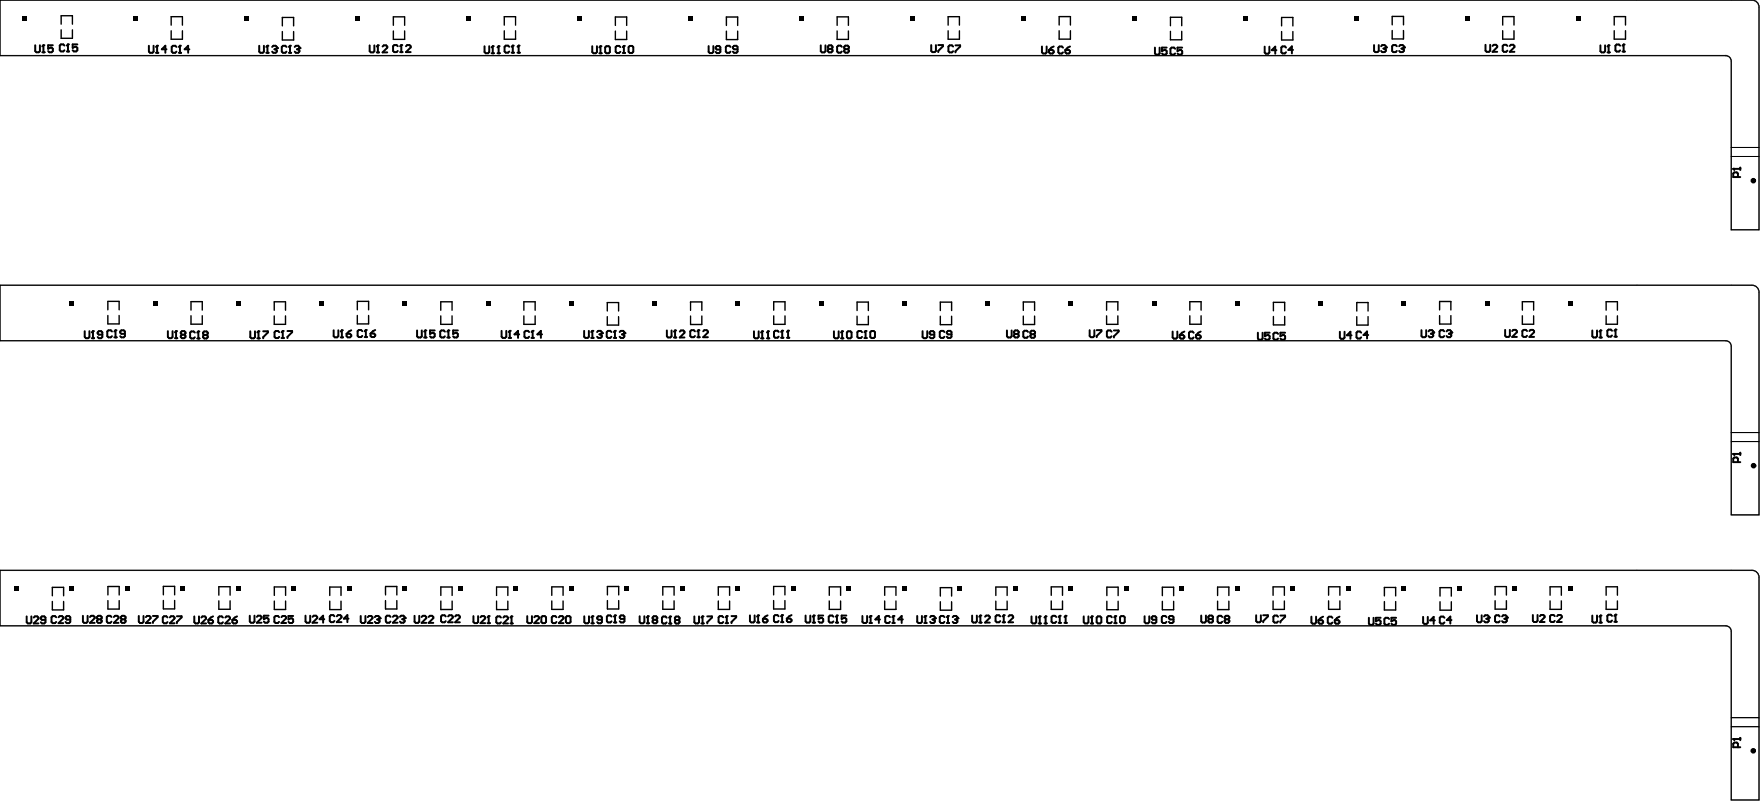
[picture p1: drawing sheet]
<svg xmlns="http://www.w3.org/2000/svg" width="528mm" height="240mm" viewBox="0 0 528 240" stroke-linecap="round" stroke-linejoin="round" font-family="sans-serif">
<path d="M519.1 171.1h-519.1v16.6h517.5M519.1 189.4v50.5" fill="none" stroke="#5a5a5a" stroke-width=".42"/>
<circle cx="517.5" cy="187.7" r=".21" fill="#5a5a5a"/>
<path d="M519.1 0h-519.1v16.7h517.5M519.1 18.3v50.6M519.1 171.1h6.2a2.12 2.12 0 0 1 2.2 2.1v66.7h-8.4M517.5 187.7l1.1 .5 .5 1.2" fill="none" stroke="#5a5a5a" stroke-width=".42"/>
<circle cx="517.5" cy="16.7" r=".21" fill="#5a5a5a"/>
<path d="M517.5 16.7l1.1 .5 .5 1.1M519.1 0h6.2a2.12 2.12 0 0 1 2.2 2.2v66.7h-8.4M519.1 85.6h-519.1v16.6h517.5M519.1 103.9v50.5" fill="none" stroke="#5a5a5a" stroke-width=".42"/>
<circle cx="517.5" cy="102.2" r=".21" fill="#5a5a5a"/>
<path d="M519.1 85.6h6.2a2.12 2.12 0 0 1 2.2 2.1v66.7h-8.4M517.5 102.2l1.1 .5 .5 1.2" fill="none" stroke="#5a5a5a" stroke-width=".42"/>
<path d="M0 0h525.3a2.02 2.02 0 0 1 2.2 2.2v42h-8.4v-25.9a1.66 1.66 0 0 0-1.6-1.6h-517.5zM519.1 46.9h8.4v22h-8.4zM519.1 44.2h8.4v2.7h-8.4zM0 85.6h525.3a2.02 2.02 0 0 1 2.2 2.1v42h-8.4v-25.8a1.66 1.66 0 0 0-1.6-1.7h-517.5zM519.1 132.4h8.4v22h-8.4zM519.1 129.7h8.4v2.7h-8.4zM0 171.1h525.3a2.02 2.02 0 0 1 2.2 2.1v42h-8.4v-25.8a1.66 1.66 0 0 0-1.6-1.7h-517.5zM519.1 218h8.4v21.9h-8.4zM519.1 215.2h8.4v2.8h-8.4z" fill="none" stroke="#000" stroke-width=".3"/>
<g fill="none" stroke="#000" stroke-width=".42">
<path d="M18.3 7.3v-2.6h3.4v2.6M18.3 8.9v2.6h3.4v-2.6M51.3 7.5v-2.5h3.4v2.5M51.3 9.2v2.6h3.4v-2.6M84.7 7.8v-2.6h3.3v2.6M84.7 9.5v2.5h3.3v-2.5M118 7.6v-2.5h3.3v2.5M118 9.3v2.5h3.3v-2.5M151.2 7.5v-2.5h3.4v2.5M151.2 9.2v2.6h3.4v-2.6M184.5 7.6v-2.5h3.4v2.5M184.5 9.3v2.6h3.4v-2.6"/>
<path d="M217.8 7.6v-2.5h3.4v2.5M217.8 9.3v2.6h3.4v-2.6M251 7.6v-2.5h3.4v2.5M251 9.3v2.5h3.4v-2.5M284.3 7.5v-2.5h3.4v2.5M284.3 9.2v2.6h3.4v-2.6M317.6 9.2v2.5h3.4v-2.5M317.6 7.5v-2.5h3.4v2.5M351 7.7v-2.5h3.4v2.5M351 9.4v2.5h3.4v-2.5M384.3 7.8v-2.6h3.4v2.6M384.3 9.5v2.5h3.4v-2.5"/>
<path d="M417.5 7.5v-2.6h3.3v2.6M417.5 9.1v2.6h3.3v-2.6M450.6 9.2v2.5h3.4v-2.5M450.6 7.5v-2.5h3.4v2.5M484 9.2v2.5h3.4v-2.5M484 7.5v-2.5h3.4v2.5M32.3 92.9v-2.5h3.4v2.5M32.3 94.6v2.6h3.4v-2.6M57.3 93v-2.5h3.4v2.5M57.3 94.7v2.5h3.4v-2.5M82.2 93.1v-2.6h3.4v2.6M82.2 94.7v2.6h3.4v-2.6"/>
<path d="M107.1 92.9v-2.5h3.4v2.5M107.1 94.6v2.5h3.4v-2.5M132.2 93.1v-2.6h3.4v2.6M132.2 94.7v2.6h3.4v-2.6M157.1 93.1v-2.6h3.4v2.6M157.1 94.7v2.6h3.4v-2.6M182.1 93.3v-2.6h3.4v2.6M182.1 95v2.5h3.4v-2.5M207.1 94.8v2.5h3.4v-2.5M207.1 93.1v-2.5h3.4v2.5M232 93.1v-2.6h3.4v2.6M232 94.7v2.6h3.4v-2.6"/>
<path d="M257 93.1v-2.5h3.4v2.5M257 94.8v2.6h3.4v-2.6M282 93.2v-2.6h3.4v2.6M282 94.8v2.6h3.4v-2.6M306.8 94.8v2.5h3.4v-2.5M306.8 93.1v-2.5h3.4v2.5M331.8 93.1v-2.6h3.4v2.6M331.8 94.7v2.6h3.4v-2.6M356.8 93v-2.5h3.4v2.5M356.8 94.7v2.6h3.4v-2.6M381.8 93.2v-2.5h3.4v2.5M381.8 94.9v2.5h3.4v-2.5"/>
<path d="M406.8 93.3v-2.6h3.4v2.6M406.8 95v2.5h3.4v-2.5M431.7 93v-2.6h3.4v2.6M431.7 94.7v2.5h3.4v-2.5M456.5 93v-2.5h3.4v2.5M456.5 94.7v2.6h3.4v-2.6M481.6 93v-2.5h3.4v2.5M481.6 94.7v2.6h3.4v-2.6M15.7 178.7v-2.5h3.4v2.5M32.4 178.4v-2.5h3.3v2.5M49 178.4v-2.5h3.4v2.5M65.6 178.5v-2.5h3.4v2.5"/>
<path d="M82.3 178.6v-2.6h3.3v2.6M98.9 178.6v-2.5h3.4v2.5M115.6 178.4v-2.5h3.4v2.5M132.2 178.6v-2.5h3.4v2.5M148.9 178.6v-2.5h3.4v2.5M165.5 178.6v-2.6h3.3v2.6M182.1 178.4v-2.5h3.4v2.5M198.7 178.5v-2.5h3.4v2.5M215.4 178.6v-2.6h3.4v2.6M232 178.4v-2.5h3.4v2.5M248.7 178.6v-2.6h3.4v2.6M265.3 178.6v-2.6h3.4v2.6"/>
<path d="M282 178.8v-2.5h3.4v2.5M298.6 178.6v-2.5h3.4v2.5M315.2 178.6v-2.6h3.4v2.6M331.9 178.6v-2.5h3.4v2.5M348.5 178.7v-2.6h3.4v2.6M365.1 178.6v-2.5h3.4v2.5M381.7 178.6v-2.6h3.4v2.6M398.4 178.5v-2.5h3.4v2.5M415.1 178.7v-2.5h3.4v2.5M431.8 178.8v-2.5h3.4v2.5M448.3 178.5v-2.6h3.4v2.6M464.8 178.5v-2.5h3.4v2.5"/>
<path d="M481.6 178.5v-2.5h3.4v2.5M15.7 180.4v2.5h3.4v-2.5M32.4 180.1v2.6h3.3v-2.6M49 180.1v2.5h3.4v-2.5M65.6 180.2v2.5h3.4v-2.5M82.3 180.3v2.5h3.3v-2.5M98.9 180.3v2.5h3.4v-2.5M115.6 180.1v2.6h3.4v-2.6M132.2 180.3v2.5h3.4v-2.5M148.9 180.3v2.5h3.4v-2.5M165.5 180.2v2.6h3.3v-2.6M182.1 180.1v2.6h3.4v-2.6"/>
<path d="M198.7 180.2v2.5h3.4v-2.5M215.4 180.2v2.6h3.4v-2.6M232 180.1v2.6h3.4v-2.6M248.7 180.2v2.6h3.4v-2.6M265.3 180.2v2.6h3.4v-2.6M282 180.5v2.5h3.4v-2.5M298.6 180.3v2.5h3.4v-2.5M315.2 180.2v2.6h3.4v-2.6M331.9 180.3v2.6h3.4v-2.6M348.5 180.3v2.6h3.4v-2.6M365.1 180.3v2.5h3.4v-2.5M381.7 180.2v2.6h3.4v-2.6"/>
<path d="M398.4 180.2v2.6h3.4v-2.6M415.1 180.4v2.6h3.4v-2.6M431.8 180.5v2.5h3.4v-2.5M448.3 180.2v2.5h3.4v-2.5M464.8 180.2v2.6h3.4v-2.6M481.6 180.2v2.6h3.4v-2.6"/>
</g>
<g fill="#000">
<path d="M6.7 5h1.2v1.2h-1.2z" fill-rule="evenodd"/>
<path d="M40 5h1.2v1.2h-1.2z" fill-rule="evenodd"/>
<path d="M73.2 5h1.3v1.2h-1.3z" fill-rule="evenodd"/>
<path d="M106.5 5h1.3v1.2h-1.3z" fill-rule="evenodd"/>
<path d="M139.8 5h1.3v1.2h-1.3z" fill-rule="evenodd"/>
<path d="M173.1 5h1.3v1.2h-1.3z" fill-rule="evenodd"/>
<path d="M206.4 5h1.3v1.2h-1.3z" fill-rule="evenodd"/>
<path d="M239.7 5h1.3v1.2h-1.3z" fill-rule="evenodd"/>
<path d="M273 5h1.2v1.2h-1.2z" fill-rule="evenodd"/>
<path d="M306.3 5h1.2v1.2h-1.2z" fill-rule="evenodd"/>
<path d="M339.6 5h1.2v1.2h-1.2z" fill-rule="evenodd"/>
<path d="M372.8 5h1.3v1.2h-1.3z" fill-rule="evenodd"/>
<path d="M406.1 5h1.3v1.2h-1.3z" fill-rule="evenodd"/>
<path d="M439.4 5h1.3v1.2h-1.3z" fill-rule="evenodd"/>
<path d="M472.7 5h1.3v1.2h-1.3z" fill-rule="evenodd"/>
<path d="M20.9 90.5h1.3v1.3h-1.3z" fill-rule="evenodd"/>
<path d="M45.9 90.5h1.2v1.3h-1.2z" fill-rule="evenodd"/>
<path d="M70.8 90.5h1.3v1.3h-1.3z" fill-rule="evenodd"/>
<path d="M95.8 90.5h1.3v1.3h-1.3z" fill-rule="evenodd"/>
<path d="M120.8 90.5h1.2v1.3h-1.2z" fill-rule="evenodd"/>
<path d="M145.7 90.5h1.3v1.3h-1.3z" fill-rule="evenodd"/>
<path d="M170.7 90.5h1.3v1.3h-1.3z" fill-rule="evenodd"/>
<path d="M195.7 90.5h1.2v1.3h-1.2z" fill-rule="evenodd"/>
<path d="M220.6 90.5h1.3v1.3h-1.3z" fill-rule="evenodd"/>
<path d="M245.6 90.5h1.3v1.3h-1.3z" fill-rule="evenodd"/>
<path d="M270.6 90.5h1.2v1.3h-1.2z" fill-rule="evenodd"/>
<path d="M295.5 90.5h1.3v1.3h-1.3z" fill-rule="evenodd"/>
<path d="M320.5 90.5h1.3v1.3h-1.3z" fill-rule="evenodd"/>
<path d="M345.5 90.5h1.2v1.3h-1.2z" fill-rule="evenodd"/>
<path d="M370.4 90.5h1.3v1.3h-1.3z" fill-rule="evenodd"/>
<path d="M395.4 90.5h1.3v1.3h-1.3z" fill-rule="evenodd"/>
<path d="M420.4 90.5h1.2v1.3h-1.2z" fill-rule="evenodd"/>
<path d="M445.3 90.5h1.3v1.3h-1.3z" fill-rule="evenodd"/>
<path d="M470.3 90.5h1.3v1.3h-1.3z" fill-rule="evenodd"/>
<path d="M4.2 176h1.3v1.3h-1.3z" fill-rule="evenodd"/>
<path d="M20.9 176h1.3v1.3h-1.3z" fill-rule="evenodd"/>
<path d="M37.5 176h1.3v1.3h-1.3z" fill-rule="evenodd"/>
<path d="M54.2 176h1.2v1.3h-1.2z" fill-rule="evenodd"/>
<path d="M70.8 176h1.3v1.3h-1.3z" fill-rule="evenodd"/>
<path d="M87.5 176h1.2v1.3h-1.2z" fill-rule="evenodd"/>
<path d="M104.1 176h1.3v1.3h-1.3z" fill-rule="evenodd"/>
<path d="M120.8 176h1.2v1.3h-1.2z" fill-rule="evenodd"/>
<path d="M137.4 176h1.3v1.3h-1.3z" fill-rule="evenodd"/>
<path d="M154 176h1.3v1.3h-1.3z" fill-rule="evenodd"/>
<path d="M170.7 176h1.3v1.3h-1.3z" fill-rule="evenodd"/>
<path d="M187.3 176h1.3v1.3h-1.3z" fill-rule="evenodd"/>
<path d="M204 176h1.2v1.3h-1.2z" fill-rule="evenodd"/>
<path d="M220.6 176h1.3v1.3h-1.3z" fill-rule="evenodd"/>
<path d="M237.3 176h1.2v1.3h-1.2z" fill-rule="evenodd"/>
<path d="M253.9 176h1.3v1.3h-1.3z" fill-rule="evenodd"/>
<path d="M270.6 176h1.2v1.3h-1.2z" fill-rule="evenodd"/>
<path d="M287.2 176h1.3v1.3h-1.3z" fill-rule="evenodd"/>
<path d="M303.8 176h1.3v1.3h-1.3z" fill-rule="evenodd"/>
<path d="M320.5 176h1.3v1.3h-1.3z" fill-rule="evenodd"/>
<path d="M337.1 176h1.3v1.3h-1.3z" fill-rule="evenodd"/>
<path d="M353.8 176h1.2v1.3h-1.2z" fill-rule="evenodd"/>
<path d="M370.4 176h1.3v1.3h-1.3z" fill-rule="evenodd"/>
<path d="M387.1 176h1.2v1.3h-1.2z" fill-rule="evenodd"/>
<path d="M403.7 176h1.3v1.3h-1.3z" fill-rule="evenodd"/>
<path d="M420.4 176h1.2v1.3h-1.2z" fill-rule="evenodd"/>
<path d="M437 176h1.3v1.3h-1.3z" fill-rule="evenodd"/>
<path d="M453.6 176h1.3v1.3h-1.3z" fill-rule="evenodd"/>
<path d="M470.3 176h1.3v1.3h-1.3z" fill-rule="evenodd"/>
</g>
<g fill="none" stroke="#000" stroke-width=".59">
<path d="M10.6 13.6v1.7l.3 .4h.7l.4-.4v-1.7M12.7 15.7h.7M12.7 13.9l.3-.3v2.1M15.8 13.6h-1.4v1l.7-.3h.4l.3 .3v.7l-.3 .4h-.7l-.4-.4M19.3 13.7l-.3-.4h-.7l-.4 .4v1.4l.4 .3h.7l.3-.3M20 15.4h.7M20 13.7l.4-.4v2.1M23.2 13.3h-1.4v1.1l.7-.4h.3l.4 .4v.7l-.4 .3h-.7l-.3-.3M44.6 13.7v1.8l.4 .3h.7l.4-.3v-1.8M46.8 15.8h.7M46.8 14.1l.3-.4v2.1M49.9 14.8h-1.4l1.1-1.1v2.1"/>
<path d="M52.9 14.1l-.3-.4h-.8l-.3 .4v1.4l.3 .3h.8l.3-.3M53.6 15.8h.7M53.6 14.1l.4-.4v2.1M56.8 14.8h-1.4l1-1.1v2.1M77.7 13.7v1.8l.4 .3h.7l.3-.3v-1.8M79.8 15.8h.7M79.8 14.1l.4-.4v2.1M81.6 14.1l.4-.4h.7l.3 .4v.3l-.3 .4M82.3 14.8h.4M82.7 14.8l.3 .3v.4l-.3 .3h-.7l-.4-.3M85.9 14.1l-.3-.4h-.8l-.3 .4v1.4l.3 .3h.8l.3-.3M86.6 15.8h.7"/>
<path d="M86.6 14.1l.4-.4v2.1M88.4 14.1l.3-.4h.7l.4 .4v.3l-.4 .4M89.1 14.8h.3M89.4 14.8l.4 .3v.4l-.4 .3h-.7l-.3-.3M110.8 13.6v1.8l.4 .3h.7l.4-.3v-1.8M113 15.7h.7M113 14l.3-.4v2.1M114.7 14l.4-.4h.7l.3 .4v.3l-1.4 1.4h1.4M119.3 13.9l-.4-.4h-.7l-.3 .4v1.4l.3 .3h.7l.4-.3M120 15.6h.7M120 13.9l.3-.4v2.1M121.7 13.9l.4-.4h.7l.3 .4v.3l-1.4 1.4h1.4"/>
<path d="M145.3 13.9v1.7l.3 .4h.8l.3-.4v-1.7M147.4 16h.7M147.4 14.2l.4-.3v2.1M149.2 16h.7M149.2 14.2l.3-.3v2.1M152.7 14l-.3-.3h-.8l-.3 .3v1.4l.3 .4h.8l.3-.4M153.4 15.8h.7M153.4 14l.4-.3v2.1M155.2 15.8h.7M155.2 14l.3-.3v2.1M177.6 13.9v1.7l.3 .4h.8l.3-.4v-1.7M179.7 16h.7"/>
<path d="M179.7 14.2l.4-.3v2.1M181.5 14.2l.3-.3h.7l.4 .3v1.4l-.4 .4h-.7l-.3-.4zM186 14.1l-.3-.3h-.7l-.4 .3v1.4l.4 .4h.7l.3-.4M186.7 15.9h.7M186.7 14.1l.4-.3v2.1M188.5 14.1l.3-.3h.7l.4 .3v1.4l-.4 .4h-.7l-.3-.4zM212.5 13.8v1.8l.3 .3h.7l.4-.3v-1.8M216 14.9h-1l-.4-.4v-.3l.4-.4h.7l.3 .4v1.4l-.3 .3h-.7l-.4-.3M219.1 14.1l-.4-.4h-.7l-.4 .4v1.4l.4 .3h.7l.4-.3M221.2 14.8h-1.1l-.3-.4v-.3l.3-.4h.7l.4 .4v1.4l-.4 .3h-.7l-.3-.3M246.1 13.6v1.8l.4 .3h.7l.3-.3v-1.8M248.6 14.7l-.4-.4v-.3l.4-.4h.7l.3 .4v.3l-.3 .4"/>
<path d="M248.6 14.7l-.4 .3v.4l.4 .3h.7l.3-.3v-.4l-.3-.3M248.6 14.7h.7M252.4 14l-.3-.3h-.7l-.4 .3v1.4l.4 .4h.7l.3-.4M253.5 14.7l-.4 .4v.3l.4 .4h.7l.3-.4v-.3l-.3-.4M253.5 14.7h.7M253.5 14.7l-.4-.3v-.4l.4-.3h.7l.3 .3v.4l-.3 .3M279.2 13.5v1.8l.4 .3h.7l.3-.3v-1.8M281.4 13.5h1.4v.4l-1.4 1.4v.3M285.8 14l-.3-.4h-.8l-.3 .4v1.4l.3 .3h.8l.3-.3M286.5 13.6h1.4v.4l-1.4 1.4v.3M312.4 13.9v1.8l.4 .4h.7l.3-.4v-1.8M314.6 15h1l.4 .3v.4l-.4 .4h-.7l-.3-.4z"/>
<path d="M316 13.9l-1.4 1.1M318.8 14.3l-.4-.4h-.7l-.4 .4v1.4l.4 .4h.7l.4-.4M319.5 15h1l.4 .3v.4l-.4 .4h-.7l-.3-.4zM320.9 13.9l-1.4 1.1M346.3 14.3v1.7l.4 .4h.7l.3-.4v-1.7M349.8 14.3h-1.4v1l.7-.3h.4l.3 .3v.7l-.3 .4h-.7l-.4-.4M352.4 14.6l-.4-.3h-.7l-.3 .3v1.4l.3 .4h.7l.4-.4M354.5 14.3h-1.4v1l.7-.3h.3l.4 .3v.7l-.4 .4h-.7l-.3-.4M379.2 14v1.8l.4 .3h.7l.3-.3v-1.8M382.8 15.1h-1.5l1.1-1.1v2.1M385.6 14.3l-.3-.4h-.7l-.4 .4v1.4l.4 .3h.7l.3-.3M387.7 15h-1.4l1.1-1.1v2.1"/>
<path d="M412 13.5v1.8l.4 .3h.7l.3-.3v-1.8M414.1 13.9l.4-.4h.7l.3 .4v.3l-.3 .4M414.8 14.6h.4M415.2 14.6l.3 .3v.4l-.3 .3h-.7l-.4-.3M418.8 13.9l-.3-.4h-.7l-.4 .4v1.4l.4 .3h.7l.3-.3M419.6 13.9l.3-.4h.7l.4 .4v.3l-.4 .4M420.3 14.6h.3M420.6 14.6l.4 .3v.4l-.4 .3h-.7l-.3-.3M445.4 13.4v1.8l.4 .3h.7l.3-.3v-1.8M447.6 13.8l.3-.4h.7l.4 .4v.3l-1.4 1.4h1.4M452 13.8l-.3-.4h-.7l-.4 .4v1.4l.4 .3h.7l.3-.3M452.7 13.8l.4-.4h.7l.3 .4v.3l-1.4 1.4h1.4"/>
<path d="M479.9 13.6v1.8l.4 .3h.7l.3-.3v-1.8M482 15.7h.7M482 14l.4-.4v2.1M485.8 13.7l-.3-.3h-.7l-.4 .3v1.4l.4 .4h.7l.3-.4M486.5 15.5h.7M486.5 13.7l.4-.3v2.1M521.1 53.1v-1.1l-.3-.3h-.7l-.4 .3v1.1h2.1M521.8 50.3v.7M521.8 50.6h-2.1l.4 .4M25.4 99.3v1.8l.4 .3h.7l.3-.3v-1.8M27.5 99.7l.4-.4v2.1M33.6 99.4l-.4-.3h-.7l-.3 .3v1.4l.3 .4h.7l.4-.4"/>
<path d="M34.3 99.4l.3-.3v2.1M50.3 99.3v1.8l.4 .3h.7l.3-.3v-1.8M52.4 99.7l.4-.4v2.1M58.4 99.8l-.3-.4h-.7l-.4 .4v1.4l.4 .3h.7l.3-.3M59.1 99.8l.4-.4v2.1M75 99.4v1.7l.4 .4h.7l.4-.4v-1.7M77.2 99.7l.3-.3v2.1M78.9 99.4h1.4v.3l-1.4 1.4v.4M83.7 99.6l-.3-.3h-.7l-.4 .3v1.4l.4 .4h.7l.3-.4M84.4 99.6l.4-.3v2.1M86.2 99.3h1.4v.3l-1.4 1.4v.4M100 99.1v1.7l.4 .4h.7l.4-.4v-1.7"/>
<path d="M102.2 99.4l.3-.3v2.1M105.3 99.1l-1.4 1M108.6 99.3l-.3-.3h-.7l-.4 .3v1.4l.4 .4h.7l.3-.4M109.3 99.3l.4-.3v2.1M112.5 99l-1.4 1M125.1 99.1v1.8l.3 .3h.7l.4-.3v-1.8M127.2 99.5l.3-.4v2.1M130.3 99.1h-1.4v1.1l.7-.4h.4l.3 .4v.7l-.3 .3h-.7l-.4-.3M133.4 99.5l-.3-.4h-.7l-.4 .4v1.4l.4 .3h.7l.3-.3M134.1 99.5l.4-.4v2.1M137.3 99.1h-1.4v1.1l.7-.4h.3l.4 .4v.7l-.4 .3h-.7l-.3-.3M150.4 99.2v1.8l.4 .3h.7l.3-.3v-1.8"/>
<path d="M152.5 99.6l.4-.4v2.1M158.7 99.6l-.4-.4h-.7l-.3 .4v1.4l.3 .3h.7l.4-.3M159.4 99.6l.3-.4v2.1M175.2 99.2v1.8l.3 .3h.7l.4-.3v-1.8M177.3 99.6l.3-.4v2.1M179 99.6l.4-.4h.7l.4 .4v.3l-.4 .4M183.3 99.6l-.3-.4h-.7l-.4 .4v1.4l.4 .3h.7l.3-.3M184 99.6l.4-.4v2.1M185.8 99.6l.4-.4h.7l.3 .4v.3l-.3 .4M200 99.1v1.8l.3 .3h.7l.4-.3v-1.8M202.1 99.5l.3-.4v2.1M203.8 99.5l.4-.4h.7l.3 .4v.3l-1.4 1.4h1.4"/>
<path d="M208.4 99.4l-.4-.4h-.7l-.3 .4v1.4l.3 .3h.7l.4-.3M209.1 99.4l.3-.4v2.1M210.9 99.4l.3-.4h.7l.4 .4v.3l-1.4 1.4h1.4M226.1 99.4v1.7l.3 .4h.7l.4-.4v-1.7M228.2 99.7l.4-.3v2.1M230 99.7l.3-.3v2.1M233.5 99.5l-.4-.3h-.7l-.3 .3v1.5l.3 .3h.7l.4-.3M234.2 99.5l.4-.3v2.1M236 99.5l.3-.3v2.1M250.1 99.4v1.7l.3 .4h.7l.4-.4v-1.7M252.2 99.7l.3-.3v2.1M254.3 99.4h.7l.4 .3v1.4l-.4 .4h-.7l-.4-.4v-1.4z"/>
<path d="M258.5 99.6l-.4-.3h-.7l-.3 .3v1.4l.3 .4h.7l.4-.4M259.2 99.6l.4-.3v2.1M261.3 99.3h.7l.4 .3v1.4l-.4 .4h-.7l-.3-.4v-1.4zM276.6 99.3v1.8l.4 .3h.7l.4-.3v-1.8M283.2 99.6l-.3-.4h-.7l-.4 .4v1.4l.4 .3h.7l.3-.3M301.9 99.1v1.8l.4 .3h.7l.4-.3v-1.8M308.3 99.5l-.4-.3h-.7l-.4 .3v1.5l.4 .3h.7l.4-.3M326.7 99v1.8l.4 .3h.7l.4-.3v-1.8M328.9 99h1.4v.4l-1.4 1.4v.3M333.3 99.5l-.3-.4h-.7l-.4 .4v1.4l.4 .3h.7l.3-.3M334 99.1h1.4v.4l-1.4 1.4v.3M351.6 99.4v1.8l.4 .4h.7l.3-.4v-1.8"/>
<path d="M355.1 99.4l-1.4 1.1M357.9 99.8l-.3-.4h-.7l-.4 .4v1.4l.4 .4h.7l.3-.4M360.1 99.4l-1.5 1.1M377.2 99.8v1.7l.3 .4h.7l.4-.4v-1.7M380.7 99.8h-1.4v1l.7-.3h.4l.3 .3v.7l-.3 .4h-.7l-.4-.4M385.4 99.8h-1.4v1l.7-.3h.3l.4 .3v.7l-.4 .4h-.7l-.3-.4M401.8 99.5v1.8l.3 .3h.7l.4-.3v-1.8M408.2 99.8l-.4-.4h-.7l-.3 .4v1.4l.3 .3h.7l.4-.3M426.2 99v1.8l.4 .3h.7l.4-.3v-1.8M428.4 99.4l.3-.4h.7l.4 .4v.3l-.4 .4M433.1 99.4l-.4-.4h-.7l-.3 .4v1.4l.3 .3h.7l.4-.3M433.8 99.4l.3-.4h.7l.4 .4v.3l-.4 .4"/>
<path d="M451.3 98.9v1.8l.4 .4h.7l.3-.4v-1.8M453.4 99.3l.4-.4h.7l.4 .4v.3l-1.5 1.5h1.5M457.9 99.3l-.3-.4h-.8l-.3 .4v1.4l.3 .4h.8l.3-.4M458.6 99.3l.4-.4h.7l.3 .4v.3l-1.4 1.5h1.4M477.5 99.1v1.8l.3 .3h.7l.4-.3v-1.8M479.6 99.5l.3-.4v2.1M483.4 99.2l-.4-.3h-.7l-.3 .3v1.4l.3 .4h.7l.4-.4M484.1 99.2l.3-.3v2.1M27.5 101.4h.7M30.7 100.4h-1.1l-.3-.4v-.3l.3-.4h.7l.4 .4v1.4l-.4 .3h-.7l-.3-.3M34.3 101.2h.7M37.5 100.1h-1.1l-.4-.3v-.4l.4-.3h.7l.4 .3v1.4l-.4 .4h-.7l-.4-.4"/>
<path d="M52.4 101.4h.8M54.6 100.4l-.4 .3v.4l.4 .3h.7l.3-.3v-.4l-.3-.3M54.6 100.4l-.4-.4v-.3l.4-.4h.7l.3 .4v.3l-.3 .4M54.6 100.4h.7M59.1 101.5h.7M61.2 100.5l-.3 .3v.4l.3 .3h.7l.4-.3v-.4l-.4-.3M61.2 100.5h.7M61.2 100.5l-.3-.4v-.3l.3-.4h.7l.4 .4v.3l-.4 .4M77.2 101.5h.7M84.4 101.4h.7M102.2 101.2h.7M103.9 100.1h1.1l.3 .4v.3l-.3 .4h-.7l-.4-.4z"/>
<path d="M109.3 101.1h.8M111.1 100h1.1l.3 .4v.3l-.3 .4h-.7l-.4-.4zM127.2 101.2h.7M134.1 101.2h.7M152.5 101.3h.7M155.7 100.3h-1.4l1-1.1v2.1M159.4 101.3h.7M162.5 100.3h-1.4l1.1-1.1v2.1M177.3 101.3h.7M179.7 100.3h.4M180.1 100.3l.4 .3v.4l-.4 .3h-.7l-.4-.3M184 101.3h.8"/>
<path d="M186.5 100.3h.4M186.9 100.3l.3 .3v.4l-.3 .3h-.7l-.4-.3M202.1 101.2h.7M209.1 101.1h.7M228.2 101.5h.7M230 101.5h.7M234.2 101.3h.7M236 101.3h.7M252.2 101.5h.7M259.2 101.4h.7M280.2 100.4h-1.1l-.3-.4v-.3l.3-.4h.7l.4 .4v1.4l-.4 .3h-.7l-.3-.3M285.3 100.3h-1l-.4-.4v-.3l.4-.4h.7l.3 .4v1.4l-.3 .3h-.7l-.4-.3"/>
<path d="M304.4 100.2l-.3 .3v.4l.3 .3h.7l.4-.3v-.4l-.4-.3M304.4 100.2h.7M304.4 100.2l-.3-.4v-.3l.3-.4h.7l.4 .4v.3l-.4 .4M309.3 100.3l-.3-.4v-.4l.3-.3h.7l.4 .3v.4l-.4 .4M309.3 100.3l-.3 .3v.4l.3 .3h.7l.4-.3v-.4l-.4-.3M309.3 100.3h.7M353.7 100.5h1.1l.3 .4v.3l-.3 .4h-.7l-.4-.4zM358.6 100.5h1.1l.4 .4v.3l-.4 .4h-.7l-.4-.4zM383.3 100.1l-.4-.3h-.7l-.4 .3v1.4l.4 .4h.7l.4-.4M405.3 100.6h-1.4l1-1.1v2.1M410.3 100.5h-1.4l1-1.1v2.1M429.1 100.1h.3"/>
<path d="M429.4 100.1l.4 .3v.4l-.4 .3h-.7l-.3-.3M434.5 100.1h.3M434.8 100.1l.4 .3v.4l-.4 .3h-.7l-.3-.3M479.6 101.2h.7M484.1 101h.7M521.1 138.6v-1l-.3-.4h-.7l-.4 .4v1h2.1M521.8 135.8v.7M521.8 136.1h-2.1l.4 .4M8 184.9v1.7l.4 .4h.7l.3-.4v-1.7M10.1 185.2l.4-.3h.7l.3 .3v.4l-1.4 1.4h1.4M13.6 185.9h-1l-.4-.3v-.4l.4-.3h.7l.3 .3v1.4l-.3 .4h-.7l-.4-.4M16.8 185.1l-.3-.3h-.7l-.4 .3v1.4l.4 .4h.7l.3-.4"/>
<path d="M17.6 185.1l.3-.3h.7l.4 .3v.4l-1.4 1.4h1.4M21.1 185.8h-1.1l-.3-.3v-.4l.3-.3h.7l.4 .3v1.4l-.4 .4h-.7l-.3-.4M24.9 184.7v1.8l.3 .3h.7l.4-.3v-1.8M27 185.1l.3-.4h.7l.4 .4v.3l-1.4 1.4h1.4M29.4 185.8l-.3 .3v.4l.3 .3h.7l.4-.3v-.4l-.4-.3M29.4 185.8l-.3-.4v-.3l.3-.4h.7l.4 .4v.3l-.4 .4M29.4 185.8h.7M33.4 185.1l-.3-.4h-.7l-.4 .4v1.4l.4 .3h.7l.3-.3M34.1 185.1l.4-.4h.7l.3 .4v.3l-1.4 1.4h1.4M36.6 185.8l-.4 .3v.4l.4 .3h.7l.4-.3v-.4l-.4-.3M36.6 185.8l-.4-.4v-.3l.4-.4h.7l.4 .4v.3l-.4 .4M36.6 185.8h.7"/>
<path d="M41.6 184.7v1.8l.4 .4h.7l.3-.4v-1.8M43.7 185.1l.4-.4h.7l.3 .4v.3l-1.4 1.5h1.4M45.9 184.7h1.4v.4l-1.4 1.4v.4M50.2 185.2l-.3-.4h-.7l-.4 .4v1.4l.4 .3h.7l.3-.3M50.9 185.2l.4-.4h.7l.3 .4v.3l-1.4 1.4h1.4M53 184.8h1.4v.4l-1.4 1.4v.3M58.3 184.9v1.7l.3 .4h.7l.4-.4v-1.7M60.4 185.2l.3-.3h.7l.4 .3v.4l-1.4 1.4h1.4M62.5 185.9h1l.4 .4v.3l-.4 .4h-.7l-.3-.4zM63.9 184.9l-1.4 1M66.9 185.2l-.4-.3h-.7l-.4 .3v1.4l.4 .4h.7l.4-.4M67.6 185.2l.3-.3h.7l.4 .3v.4l-1.4 1.4h1.4"/>
<path d="M69.7 185.9h1l.4 .4v.3l-.4 .4h-.7l-.3-.4zM71.1 184.9l-1.4 1M74.9 184.7v1.7l.4 .4h.7l.3-.4v-1.7M77 185l.4-.3h.7l.3 .3v.4l-1.4 1.4h1.4M80.5 184.7h-1.4v1l.7-.3h.4l.3 .3v.7l-.3 .4h-.7l-.4-.4M83.7 185.1l-.4-.4h-.7l-.3 .4v1.4l.3 .4h.7l.4-.4M84.4 185.1l.3-.4h.7l.4 .4v.4l-1.4 1.4h1.4M87.9 184.7h-1.4v1.1l1.1-.3 .3 .3v.7l-.3 .4h-.7l-.4-.4M91.6 184.7v1.7l.4 .4h.7l.3-.4v-1.7M93.7 185l.4-.3h.7l.3 .3v.4l-1.4 1.4h1.4M97.2 185.7h-1.4l1.1-1v2.1M100.3 184.8l-.4-.3h-.7l-.3 .3v1.5l.3 .3h.7l.4-.3"/>
<path d="M101 184.8l.3-.3h.7l.4 .3v.4l-1.4 1.4h1.4M104.5 185.6h-1.4l1.1-1.1v2.1M108.2 184.7v1.8l.3 .4h.7l.4-.4v-1.8M110.3 185.1l.3-.4h.7l.4 .4v.4l-1.4 1.4h1.4M112.4 185.1l.3-.4h.8l.3 .4v.4l-.3 .3M113.1 185.8h.4M113.5 185.8l.3 .4v.3l-.3 .4h-.8l-.3-.4M117.1 185l-.3-.3h-.8l-.3 .3v1.4l.3 .4h.8l.3-.4M117.8 185l.4-.3h.7l.3 .3v.4l-1.4 1.4h1.4M119.9 185l.4-.3h.7l.3 .3v.4l-.3 .3M120.6 185.7h.4M121 185.7l.3 .4v.3l-.3 .4h-.7l-.4-.4"/>
<path d="M124.3 184.7v1.8l.4 .3h.7l.3-.3v-1.8M126.4 185.1l.4-.4h.7l.3 .4v.3l-1.4 1.4h1.4M128.5 185.1l.4-.4h.7l.3 .4v.3l-1.4 1.4h1.4M133.7 184.9l-.4-.4h-.7l-.3 .4v1.4l.3 .3h.7l.4-.3M134.4 184.9l.3-.4h.7l.4 .4v.3l-1.4 1.4h1.4M136.5 184.9l.3-.4h.7l.4 .4v.3l-1.4 1.4h1.4M142 184.8v1.7l.3 .4h.7l.4-.4v-1.7M144.1 185.1l.3-.3h.7l.4 .3v.4l-1.4 1.4h1.4M146.2 186.9h.7M146.2 185.1l.3-.3v2.1M150.2 185.2l-.3-.3h-.7l-.4 .3v1.4l.4 .4h.7l.3-.4M150.9 185.2l.4-.3h.7l.3 .3v.4l-1.4 1.4h1.4"/>
<path d="M153 187h.7M153 185.2l.4-.3v2.1M158.1 184.8v1.7l.4 .4h.7l.3-.4v-1.7M160.2 185.1l.4-.3h.7l.3 .3v.4l-1.4 1.4h1.4M162.7 184.8h.7l.3 .3v1.4l-.3 .4h-.7l-.4-.4v-1.4zM166.9 185.1l-.4-.3h-.7l-.3 .3v1.4l.3 .4h.7l.4-.4M167.6 185.1l.3-.3h.7l.4 .3v.4l-1.4 1.4h1.4M170 184.8h.7l.4 .3v1.4l-.4 .4h-.7l-.3-.4v-1.4zM175.2 184.8v1.8l.4 .3h.7l.3-.3v-1.8M177.3 186.9h.7M177.3 185.2l.4-.4v2.1M180.5 185.9h-1.1l-.3-.4v-.3l.3-.4h.7l.4 .4v1.4l-.4 .3h-.7l-.3-.3"/>
<path d="M183.4 184.9l-.4-.3h-.7l-.3 .3v1.4l.3 .4h.7l.4-.4M184.1 186.7h.7M184.1 184.9l.3-.3v2.1M187.3 185.6h-1.1l-.4-.3v-.4l.4-.3h.7l.4 .3v1.4l-.4 .4h-.7l-.4-.4M191.8 184.8v1.8l.4 .3h.7l.3-.3v-1.8M193.9 186.9h.7M193.9 185.2l.4-.4v2.1M196 185.9l-.3 .3v.4l.3 .3h.7l.4-.3v-.4l-.4-.3M196 185.9h.7M196 185.9l-.3-.4v-.3l.3-.4h.7l.4 .4v.3l-.4 .4M199.9 185.3l-.4-.4h-.7l-.3 .4v1.4l.3 .3h.7l.4-.3M200.6 187h.7"/>
<path d="M200.6 185.3l.4-.4v2.1M202.7 186l-.3 .3v.4l.3 .3h.7l.4-.3v-.4l-.4-.3M202.7 186h.7M202.7 186l-.3-.4v-.3l.3-.4h.7l.4 .4v.3l-.4 .4M208.2 184.9v1.7l.4 .4h.7l.3-.4v-1.7M210.3 187h.7M210.3 185.2l.4-.3v2.1M212.1 184.9h1.4v.3l-1.4 1.4v.4M216.9 185.1l-.4-.3h-.7l-.3 .3v1.4l.3 .4h.7l.4-.4M217.6 186.9h.7M217.6 185.1l.3-.3v2.1M219.3 184.8h1.5v.3l-1.5 1.4v.4"/>
<path d="M224.9 184.6v1.7l.3 .4h.7l.4-.4v-1.7M227 186.7h.7M227 184.9l.3-.3v2.1M228.8 185.6h1l.4 .4v.3l-.4 .4h-.7l-.3-.4zM230.2 184.6l-1.4 1M233.5 184.8l-.4-.3h-.7l-.3 .3v1.4l.3 .4h.7l.4-.4M234.2 186.6h.7M234.2 184.8l.3-.3v2.1M235.9 185.5h1.1l.3 .4v.3l-.3 .4h-.7l-.4-.4zM237.3 184.5l-1.4 1M241.6 184.6v1.8l.3 .3h.7l.4-.3v-1.8M243.7 186.7h.7"/>
<path d="M243.7 185l.3-.4v2.1M246.9 184.6h-1.5v1.1l.7-.4h.4l.4 .4v.7l-.4 .3h-.7l-.4-.3M249.9 185l-.3-.4h-.7l-.4 .4v1.4l.4 .3h.7l.3-.3M250.6 186.7h.7M250.6 185l.4-.4v2.1M253.8 184.6h-1.4v1.1l.7-.4h.3l.4 .4v.7l-.4 .3h-.7l-.3-.3M258.6 184.7v1.8l.4 .4h.7l.3-.4v-1.8M260.7 186.9h.7M260.7 185.1l.4-.4v2.2M263.9 185.8h-1.4l1-1.1v2.2M266.9 185.1l-.4-.4h-.7l-.4 .4v1.4l.4 .4h.7l.4-.4M267.6 186.9h.7"/>
<path d="M267.6 185.1l.3-.4v2.2M270.7 185.8h-1.4l1.1-1.1v2.2M275 184.7v1.8l.4 .4h.7l.3-.4v-1.8M277.1 186.9h.8M277.1 185.1l.4-.4v2.2M278.9 185.1l.4-.4h.7l.3 .4v.3l-.3 .4M279.6 185.8h.4M280 185.8l.3 .4v.3l-.3 .4h-.7l-.4-.4M283.2 185.1l-.3-.4h-.7l-.4 .4v1.4l.4 .4h.7l.3-.4M283.9 186.9h.7M283.9 185.1l.4-.4v2.2M285.7 185.1l.3-.4h.7l.4 .4v.3l-.4 .4"/>
<path d="M286.4 185.8h.3M286.7 185.8l.4 .4v.3l-.4 .4h-.7l-.3-.4M291.5 184.6v1.8l.4 .3h.7l.3-.3v-1.8M293.6 186.7h.7M293.6 185l.4-.4v2.1M295.4 185l.3-.4h.7l.4 .4v.3l-1.4 1.4h1.4M299.9 184.9l-.3-.4h-.7l-.4 .4v1.4l.4 .3h.7l.3-.3M300.6 186.6h.7M300.6 184.9l.4-.4v2.1M302.4 184.9l.4-.4h.7l.3 .4v.3l-1.4 1.4h1.4M309.3 184.9v1.7l.4 .4h.7l.3-.4v-1.7M311.4 187h.7"/>
<path d="M311.4 185.2l.4-.3v2.1M313.2 187h.7M313.2 185.2l.3-.3v2.1M316.7 185.1l-.3-.4h-.7l-.4 .4v1.4l.4 .3h.7l.3-.3M317.4 186.8h.7M317.4 185.1l.4-.4v2.1M319.2 186.8h.7M319.2 185.1l.3-.4v2.1M325 184.9v1.7l.3 .4h.7l.4-.4v-1.7M327.1 187h.7M327.1 185.2l.3-.3v2.1M328.8 185.2l.4-.3h.7l.4 .3v1.4l-.4 .4h-.7l-.4-.4z"/>
<path d="M333.4 185.1l-.4-.3h-.7l-.3 .3v1.4l.3 .4h.7l.4-.4M334.1 186.9h.7M334.1 185.1l.4-.3v2.1M335.9 185.1l.3-.3h.7l.4 .3v1.4l-.4 .4h-.7l-.3-.4zM343.2 184.8v1.8l.4 .3h.7l.3-.3v-1.8M346.7 185.9h-1l-.4-.4v-.3l.4-.4h.7l.3 .4v1.4l-.3 .3h-.7l-.4-.3M349.8 185.1l-.4-.4h-.7l-.3 .4v1.4l.3 .4h.7l.4-.4M351.9 185.8h-1.1l-.3-.4v-.3l.3-.4h.7l.4 .4v1.4l-.4 .4h-.7l-.3-.4M360.2 184.6v1.8l.4 .3h.7l.3-.3v-1.8M362.7 185.7l-.4 .3v.4l.4 .3h.7l.3-.3v-.4l-.3-.3M362.7 185.7l-.4-.4v-.3l.4-.4h.7l.3 .4v.3l-.3 .4M362.7 185.7h.7"/>
<path d="M366.5 185.1l-.3-.4h-.7l-.4 .4v1.4l.4 .3h.7l.3-.3M367.6 185.8l-.4 .3v.4l.4 .3h.7l.3-.3v-.4l-.3-.3M367.6 185.8l-.4-.4v-.3l.4-.4h.7l.3 .4v.3l-.3 .4M367.6 185.8h.7M376.7 184.5v1.8l.3 .3h.7l.4-.3v-1.8M378.8 184.5h1.4v.4l-1.4 1.4v.3M383.2 185l-.3-.4h-.7l-.4 .4v1.4l.4 .3h.7l.3-.3M383.9 184.6h1.5v.4l-1.5 1.4v.3M393.2 185v1.7l.4 .4h.7l.3-.4v-1.7M395.3 186h1.1l.4 .4v.3l-.4 .4h-.7l-.4-.4zM396.8 185l-1.5 1M399.5 185.3l-.3-.3h-.7l-.4 .3v1.4l.4 .4h.7l.3-.4"/>
<path d="M400.3 186h1l.4 .4v.3l-.4 .4h-.7l-.3-.4zM401.7 185l-1.4 1M410.5 185.3v1.8l.3 .3h.7l.4-.3v-1.8M414 185.3h-1.4v1.1l.7-.4h.3l.4 .4v.7l-.4 .3h-.7l-.3-.3M416.5 185.6l-.3-.3h-.7l-.4 .3v1.5l.4 .3h.7l.3-.3M418.6 185.3h-1.4v1.1l.7-.4h.4l.3 .4v.7l-.3 .3h-.7l-.4-.3M426.7 185v1.8l.4 .3h.7l.3-.3v-1.8M430.3 186.1h-1.5l1.1-1.1v2.1M433.1 185.3l-.3-.4h-.7l-.4 .4v1.4l.4 .3h.7l.3-.3M435.2 186h-1.4l1.1-1.1v2.1M442.9 184.5v1.8l.3 .3h.7l.4-.3v-1.8M445 184.9l.4-.4h.7l.3 .4v.3l-.3 .4"/>
<path d="M445.7 185.6h.4M446.1 185.6l.3 .3v.4l-.3 .3h-.7l-.4-.3M449.7 184.9l-.3-.4h-.7l-.4 .4v1.4l.4 .3h.7l.3-.3M450.4 184.9l.4-.4h.7l.3 .4v.3l-.3 .4M451.1 185.6h.4M451.5 185.6l.3 .3v.4l-.3 .3h-.7l-.4-.3M459.6 184.4v1.8l.4 .4h.7l.4-.4v-1.8M461.8 184.8l.3-.4h.7l.4 .4v.4l-1.4 1.4h1.4M466.2 184.8l-.3-.4h-.7l-.4 .4v1.4l.4 .4h.7l.3-.4M466.9 184.8l.4-.4h.7l.3 .4v.4l-1.4 1.4h1.4M477.5 184.6v1.8l.3 .3h.7l.4-.3v-1.8M479.6 186.7h.7"/>
<path d="M479.6 185l.3-.4v2.1M483.4 184.7l-.4-.3h-.7l-.3 .3v1.4l.3 .4h.7l.4-.4M484.1 186.5h.7M484.1 184.7l.3-.3v2.1M521.1 224.1v-1l-.3-.4h-.7l-.4 .4v1h2.1M521.8 221.7h-2.1l.4 .3M521.8 221.3v.7"/>
</g>
<g fill="#000">
<circle cx="13" cy="13.6" r=".3"/>
<circle cx="20.4" cy="13.3" r=".3"/>
<circle cx="47.1" cy="13.7" r=".3"/>
<circle cx="54" cy="13.7" r=".3"/>
<circle cx="80.2" cy="13.7" r=".3"/>
<circle cx="83" cy="14.4" r=".3"/>
<circle cx="87" cy="13.7" r=".3"/>
<circle cx="89.8" cy="14.4" r=".3"/>
<circle cx="113.3" cy="13.6" r=".3"/>
<circle cx="120.3" cy="13.5" r=".3"/>
<circle cx="147.8" cy="13.9" r=".3"/>
<circle cx="149.5" cy="13.9" r=".3"/>
<circle cx="153.8" cy="13.7" r=".3"/>
<circle cx="155.5" cy="13.7" r=".3"/>
<circle cx="180.1" cy="13.9" r=".3"/>
<circle cx="187.1" cy="13.8" r=".3"/>
<circle cx="415.5" cy="14.2" r=".3"/>
<circle cx="421" cy="14.2" r=".3"/>
<circle cx="482.4" cy="13.6" r=".3"/>
<circle cx="486.9" cy="13.4" r=".3"/>
<circle cx="519.7" cy="50.6" r=".3"/>
<circle cx="27.9" cy="99.3" r=".3"/>
<circle cx="34.6" cy="99.1" r=".3"/>
<circle cx="52.8" cy="99.3" r=".3"/>
<circle cx="59.5" cy="99.4" r=".3"/>
<circle cx="77.5" cy="99.4" r=".3"/>
<circle cx="84.8" cy="99.3" r=".3"/>
<circle cx="102.5" cy="99.1" r=".3"/>
<circle cx="109.7" cy="99" r=".3"/>
<circle cx="127.5" cy="99.1" r=".3"/>
<circle cx="134.5" cy="99.1" r=".3"/>
<circle cx="152.9" cy="99.2" r=".3"/>
<circle cx="159.7" cy="99.2" r=".3"/>
<circle cx="177.6" cy="99.2" r=".3"/>
<circle cx="180.5" cy="99.9" r=".3"/>
<circle cx="184.4" cy="99.2" r=".3"/>
<circle cx="187.2" cy="99.9" r=".3"/>
<circle cx="202.4" cy="99.1" r=".3"/>
<circle cx="209.4" cy="99" r=".3"/>
<circle cx="228.6" cy="99.4" r=".3"/>
<circle cx="230.3" cy="99.4" r=".3"/>
<circle cx="234.6" cy="99.2" r=".3"/>
<circle cx="236.3" cy="99.2" r=".3"/>
<circle cx="252.5" cy="99.4" r=".3"/>
<circle cx="259.6" cy="99.3" r=".3"/>
<circle cx="429.8" cy="99.7" r=".3"/>
<circle cx="435.2" cy="99.7" r=".3"/>
<circle cx="479.9" cy="99.1" r=".3"/>
<circle cx="484.4" cy="98.9" r=".3"/>
<circle cx="519.7" cy="136.1" r=".3"/>
<circle cx="113.8" cy="185.5" r=".3"/>
<circle cx="121.3" cy="185.4" r=".3"/>
<circle cx="146.5" cy="184.8" r=".3"/>
<circle cx="153.4" cy="184.9" r=".3"/>
<circle cx="177.7" cy="184.8" r=".3"/>
<circle cx="184.4" cy="184.6" r=".3"/>
<circle cx="194.3" cy="184.8" r=".3"/>
<circle cx="201" cy="184.9" r=".3"/>
<circle cx="210.7" cy="184.9" r=".3"/>
<circle cx="217.9" cy="184.8" r=".3"/>
<circle cx="227.3" cy="184.6" r=".3"/>
<circle cx="234.5" cy="184.5" r=".3"/>
<circle cx="244" cy="184.6" r=".3"/>
<circle cx="251" cy="184.6" r=".3"/>
<circle cx="261.1" cy="184.7" r=".3"/>
<circle cx="267.9" cy="184.7" r=".3"/>
<circle cx="277.5" cy="184.7" r=".3"/>
<circle cx="280.3" cy="185.4" r=".3"/>
<circle cx="284.3" cy="184.7" r=".3"/>
<circle cx="287.1" cy="185.4" r=".3"/>
<circle cx="294" cy="184.6" r=".3"/>
<circle cx="301" cy="184.5" r=".3"/>
<circle cx="311.8" cy="184.9" r=".3"/>
<circle cx="313.5" cy="184.9" r=".3"/>
<circle cx="317.8" cy="184.7" r=".3"/>
<circle cx="319.5" cy="184.7" r=".3"/>
<circle cx="327.4" cy="184.9" r=".3"/>
<circle cx="334.5" cy="184.8" r=".3"/>
<circle cx="446.4" cy="185.2" r=".3"/>
<circle cx="451.8" cy="185.2" r=".3"/>
<circle cx="479.9" cy="184.6" r=".3"/>
<circle cx="484.4" cy="184.4" r=".3"/>
<circle cx="519.7" cy="221.7" r=".3"/>
</g>
<g fill="none" stroke="#000" stroke-width=".83">
<circle cx="525.8" cy="54.2" r=".42"/>
<circle cx="525.8" cy="139.7" r=".42"/>
<circle cx="525.7" cy="225.2" r=".42"/>
</g>
</svg>
